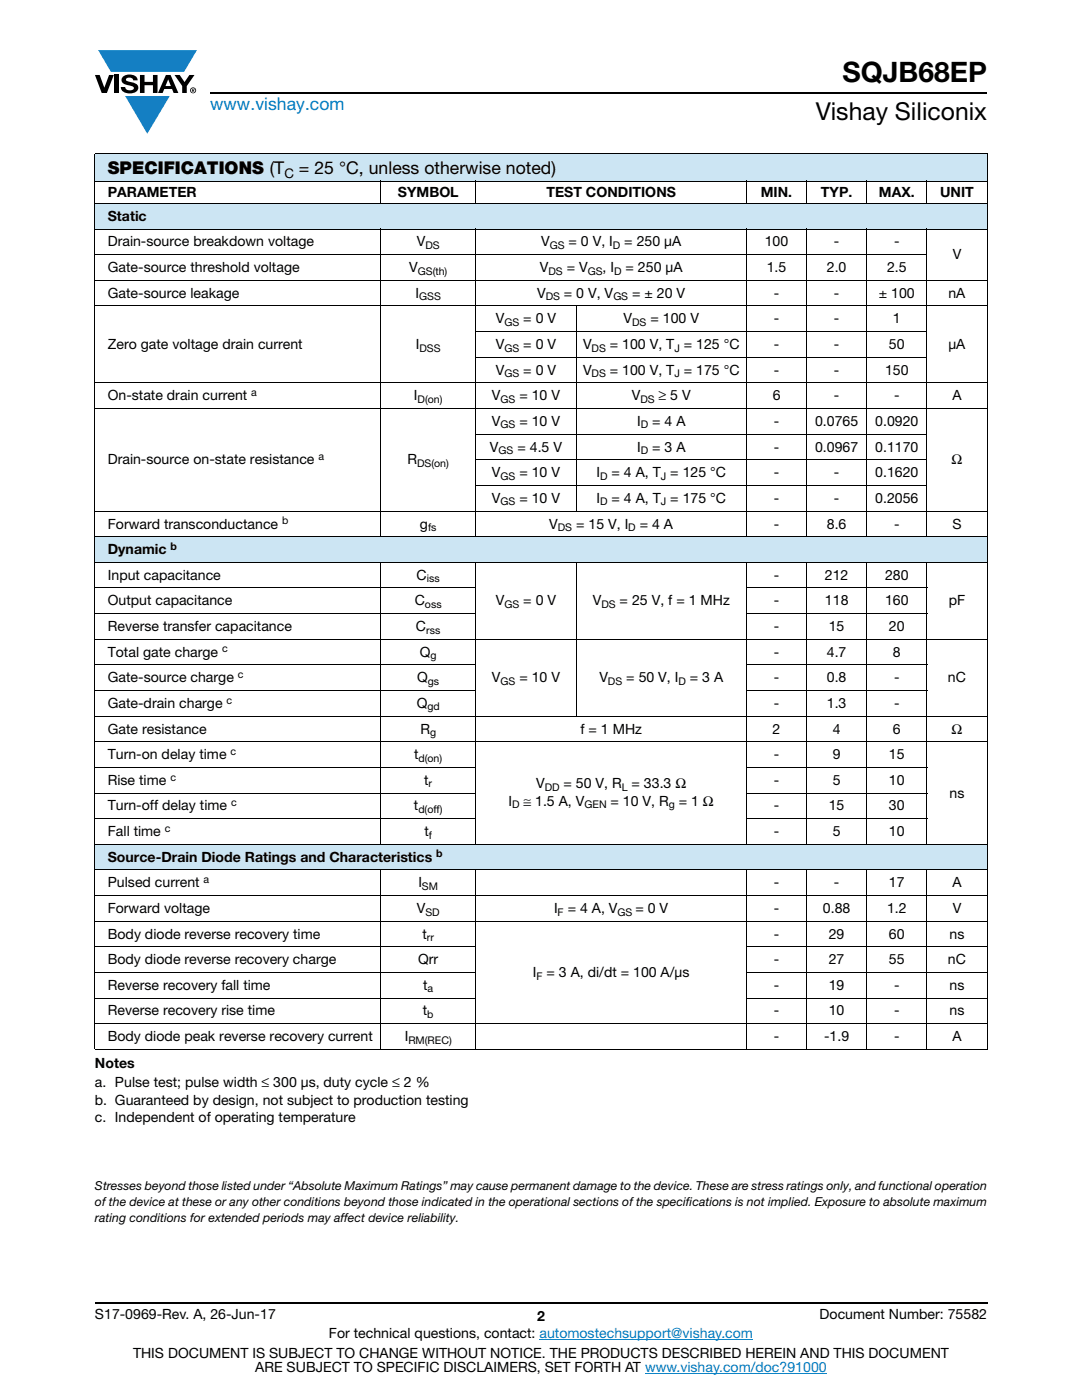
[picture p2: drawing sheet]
<svg xmlns="http://www.w3.org/2000/svg" width="216mm" height="279mm" viewBox="0 0 216 279" stroke-linecap="round" stroke-linejoin="round" font-family="sans-serif">
<defs><g id="words">
<text font-size="5.6" x="168.1" y="16.4">SQJB68EP</text>
<text font-size="4.9" x="162.8" y="24">Vishay Siliconix</text>
<text font-size="3.5" fill="#007ec4" x="42" y="21.9">www.vishay.com</text>
<g font-size="3.5">
<text x="21.5" y="34.8">SPECIFICATIONS (T</text>
<text x="59.6" y="34.8">= 25 °C, unless otherwise noted)</text>
</g>
<g font-size="2.8">
<text x="21.5" y="39.3">PARAMETER</text>
<text x="79.4" y="39.3">SYMBOL</text>
<text x="109" y="39.3">TEST CONDITIONS</text>
<text x="151.8" y="39.3">MIN.</text>
<text x="163.8" y="39.3">TYP.</text>
<text x="175.4" y="39.3">MAX.</text>
<text x="187.6" y="39.3">UNIT</text>
<text x="21.5" y="44.1">Static</text>
<text x="21.5" y="49.2">Drain-source breakdown voltage</text>
<text x="83.2" y="49.2">V</text>
<text x="108" y="49.2">V</text>
<text x="113.5" y="49.2">= 0 V, I</text>
<text x="124.6" y="49.2">= 250 μA</text>
<text x="152.6" y="49.2">100</text>
<text x="166.4" y="49.2">-</text>
<text x="178.4" y="49.2">-</text>
<text x="190.1" y="51.8">V</text>
<text x="21.5" y="54.3">Gate-source threshold voltage</text>
<text x="21.5" y="59.4">Gate-source leakage</text>
<text x="81.6" y="54.3">V</text>
<text x="82.9" y="59.4">I</text>
<text x="107.2" y="59.4">V</text>
<text x="107.7" y="54.3">V</text>
<text x="112.5" y="59.4">= 0 V, V</text>
<text x="113.1" y="54.3">= V</text>
<text x="120.2" y="54.3">, I</text>
<text x="124.8" y="54.3">= 250 μA</text>
<text x="126.1" y="59.4">= ± 20 V</text>
<text x="153" y="54.3">1.5</text>
<text x="154.4" y="59.4">-</text>
<text x="165" y="54.3">2.0</text>
<text x="166.4" y="59.4">-</text>
<text x="175.4" y="59.4">± 100</text>
<text x="177" y="54.3">2.5</text>
<text x="189.3" y="59.4">nA</text>
<text x="98.9" y="64.5">V</text>
<text x="104.4" y="64.5">= 0 V</text>
<text x="124.4" y="64.5">V</text>
<text x="129.8" y="64.5">= 100 V</text>
<text x="154.4" y="64.5">-</text>
<text x="166.4" y="64.5">-</text>
<text x="178.2" y="64.5">1</text>
<text x="21.5" y="69.7">Zero gate voltage drain current</text>
<text x="83" y="69.7">I</text>
<text x="98.9" y="69.7">V</text>
<text x="104.4" y="69.7">= 0 V</text>
<text x="116.3" y="69.7">V</text>
<text x="121.7" y="69.7">= 100 V, T = 125 °C</text>
<text x="154.4" y="69.7">-</text>
<text x="166.4" y="69.7">-</text>
<text x="177.4" y="69.7">50</text>
<text x="189.2" y="69.7">μA</text>
<text x="98.9" y="74.8">V</text>
<text x="104.4" y="74.8">= 0 V</text>
<text x="116.3" y="74.8">V</text>
<text x="121.7" y="74.8">= 100 V, T = 175 °C</text>
<text x="154.4" y="74.8">-</text>
<text x="166.4" y="74.8">-</text>
<text x="176.6" y="74.8">150</text>
<text x="21.5" y="79.9">On-state drain current</text>
<text x="82.6" y="79.9">I</text>
<text x="98.1" y="79.9">V</text>
<text x="103.6" y="79.9">= 10 V</text>
<text x="126.1" y="79.9">V</text>
<text x="131.4" y="79.9">≥ 5 V</text>
<text x="154.2" y="79.9">6</text>
<text x="166.4" y="79.9">-</text>
<text x="178.4" y="79.9">-</text>
<text x="190" y="79.9">A</text>
<text x="98.1" y="85">V</text>
<text x="103.6" y="85">= 10 V</text>
<text x="127.1" y="85">I</text>
<text x="130.1" y="85">= 4 A</text>
<text x="154.4" y="85">-</text>
<text x="162.6" y="85">0.0765</text>
<text x="174.6" y="85">0.0920</text>
<text x="21.5" y="92.7">Drain-source on-state resistance</text>
<text x="81.3" y="92.7">R</text>
<text x="97.7" y="90.1">V</text>
<text x="98.1" y="95.2">V</text>
<text x="103.2" y="90.1">= 4.5 V</text>
<text x="103.6" y="95.2">= 10 V</text>
<text x="119" y="95.2">I</text>
<text x="122" y="95.2">= 4 A, T = 125 °C</text>
<text x="127.1" y="90.1">I</text>
<text x="130.1" y="90.1">= 3 A</text>
<text x="154.4" y="90.1">-</text>
<text x="154.4" y="95.2">-</text>
<text x="162.6" y="90.1">0.0967</text>
<text x="166.4" y="95.2">-</text>
<text x="174.6" y="95.2">0.1620</text>
<text x="174.6" y="90.1">0.1170</text>
<text x="189.9" y="92.7">Ω</text>
<text x="98.2" y="100.4">V</text>
<text x="103.6" y="100.4">= 10 V</text>
<text x="119" y="100.4">I</text>
<text x="122" y="100.4">= 4 A, T = 175 °C</text>
<text x="154.4" y="100.4">-</text>
<text x="166.4" y="100.4">-</text>
<text x="174.6" y="100.4">0.2056</text>
<text x="21.5" y="105.5">Forward transconductance</text>
<text x="83.8" y="105.5">g</text>
<text x="109.6" y="105.5">V</text>
<text x="115" y="105.5">= 15 V, I</text>
<text x="127.7" y="105.5">= 4 A</text>
<text x="154.4" y="105.5">-</text>
<text x="165" y="105.5">8.6</text>
<text x="178.4" y="105.5">-</text>
<text x="190" y="105.5">S</text>
<text x="21.5" y="110.6">Dynamic</text>
<text x="21.5" y="115.7">Input capacitance</text>
<text x="83.1" y="115.7">C</text>
<text x="154.4" y="115.7">-</text>
<text x="164.6" y="115.7">212</text>
<text x="176.6" y="115.7">280</text>
<text x="21.5" y="120.8">Output capacitance</text>
<text x="21.5" y="125.9">Reverse transfer capacitance</text>
<text x="82.8" y="120.8">C</text>
<text x="83" y="125.9">C</text>
<text x="98.9" y="120.8">V</text>
<text x="104.4" y="120.8">= 0 V</text>
<text x="118.3" y="120.8">V</text>
<text x="123.6" y="120.8">= 25 V, f = 1 MHz</text>
<text x="154.4" y="120.8">-</text>
<text x="154.4" y="125.9">-</text>
<text x="164.6" y="120.8">118</text>
<text x="165.4" y="125.9">15</text>
<text x="176.6" y="120.8">160</text>
<text x="177.4" y="125.9">20</text>
<text x="189.3" y="120.8">pF</text>
<text x="21.5" y="131">Total gate charge</text>
<text x="83.8" y="131">Q</text>
<text x="154.4" y="131">-</text>
<text x="165" y="131">4.7</text>
<text x="178.2" y="131">8</text>
<text x="21.5" y="136.2">Gate-source charge</text>
<text x="83.2" y="136.2">Q</text>
<text x="98.1" y="136.2">V</text>
<text x="103.6" y="136.2">= 10 V</text>
<text x="119.6" y="136.2">V</text>
<text x="125" y="136.2">= 50 V, I</text>
<text x="137.6" y="136.2">= 3 A</text>
<text x="154.4" y="136.2">-</text>
<text x="165" y="136.2">0.8</text>
<text x="178.4" y="136.2">-</text>
<text x="189.1" y="136.2">nC</text>
<text x="21.5" y="141.3">Gate-drain charge</text>
<text x="83.1" y="141.3">Q</text>
<text x="154.4" y="141.3">-</text>
<text x="165" y="141.3">1.3</text>
<text x="178.4" y="141.3">-</text>
<text x="21.5" y="146.4">Gate resistance</text>
<text x="83.9" y="146.4">R</text>
<text x="115.8" y="146.4">f = 1 MHz</text>
<text x="154.2" y="146.4">2</text>
<text x="166.2" y="146.4">4</text>
<text x="178.2" y="146.4">6</text>
<text x="189.9" y="146.4">Ω</text>
<text x="21.5" y="151.5">Turn-on delay time</text>
<text x="82.6" y="151.5">t</text>
<text x="154.4" y="151.5">-</text>
<text x="166.2" y="151.5">9</text>
<text x="177.4" y="151.5">15</text>
<text x="21.5" y="161.7">Turn-off delay time</text>
<text x="21.5" y="156.6">Rise time</text>
<text x="82.6" y="161.7">t</text>
<text x="84.6" y="156.6">t</text>
<text x="101.5" y="160.8">I</text>
<text x="104.5" y="160.8">≅ 1.5 A, V</text>
<text x="107" y="157.3">V</text>
<text x="112.4" y="157.3">= 50 V, R = 33.3 Ω</text>
<text x="121.8" y="160.8">= 10 V, R</text>
<text x="135.4" y="160.8">= 1 Ω</text>
<text x="154.4" y="156.6">-</text>
<text x="154.4" y="161.7">-</text>
<text x="165.4" y="161.7">15</text>
<text x="166.2" y="156.6">5</text>
<text x="177.4" y="156.6">10</text>
<text x="177.4" y="161.7">30</text>
<text x="189.5" y="159.2">ns</text>
<text x="21.5" y="166.9">Fall time</text>
<text x="84.7" y="166.9">t</text>
<text x="154.4" y="166.9">-</text>
<text x="166.2" y="166.9">5</text>
<text x="177.4" y="166.9">10</text>
<text x="21.5" y="172">Source-Drain Diode Ratings and Characteristics</text>
<text x="21.5" y="177.1">Pulsed current</text>
<text x="83.5" y="177.1">I</text>
<text x="154.4" y="177.1">-</text>
<text x="166.4" y="177.1">-</text>
<text x="177.4" y="177.1">17</text>
<text x="190" y="177.1">A</text>
<text x="21.5" y="182.2">Forward voltage</text>
<text x="83.2" y="182.2">V</text>
<text x="110.6" y="182.2">I</text>
<text x="113.3" y="182.2">= 4 A, V</text>
<text x="126.8" y="182.2">= 0 V</text>
<text x="154.4" y="182.2">-</text>
<text x="164.2" y="182.2">0.88</text>
<text x="177" y="182.2">1.2</text>
<text x="190.1" y="182.2">V</text>
<text x="21.5" y="187.3">Body diode reverse recovery time</text>
<text x="84.3" y="187.3">t</text>
<text x="154.4" y="187.3">-</text>
<text x="165.4" y="187.3">29</text>
<text x="177.4" y="187.3">60</text>
<text x="189.5" y="187.3">ns</text>
<text x="21.5" y="192.4">Body diode reverse recovery charge</text>
<text x="21.5" y="197.5">Reverse recovery fall time</text>
<text x="83.4" y="192.4">Qrr</text>
<text x="84.4" y="197.5">t</text>
<text x="106.3" y="195">I</text>
<text x="109.1" y="195">= 3 A, di/dt = 100 A/μs</text>
<text x="154.4" y="192.4">-</text>
<text x="154.4" y="197.5">-</text>
<text x="165.4" y="192.4">27</text>
<text x="165.4" y="197.5">19</text>
<text x="177.4" y="192.4">55</text>
<text x="178.4" y="197.5">-</text>
<text x="189.1" y="192.4">nC</text>
<text x="189.5" y="197.5">ns</text>
<text x="21.5" y="202.6">Reverse recovery rise time</text>
<text x="84.4" y="202.6">t</text>
<text x="154.4" y="202.6">-</text>
<text x="165.4" y="202.6">10</text>
<text x="178.4" y="202.6">-</text>
<text x="189.5" y="202.6">ns</text>
<text x="21.5" y="207.8">Body diode peak reverse recovery current</text>
<text x="80.8" y="207.8">I</text>
<text x="154.4" y="207.8">-</text>
<text x="164.4" y="207.8">-1.9</text>
<text x="178.4" y="207.8">-</text>
<text x="190" y="207.8">A</text>
<text x="18.9" y="213.1">Notes</text>
<text x="18.9" y="217">a. Pulse test; pulse width ≤ 300 μs, duty cycle ≤ 2 %</text>
<text x="18.9" y="220.5">b. Guaranteed by design, not subject to production testing</text>
<text x="18.9" y="224">c. Independent of operating temperature</text>
<text x="18.9" y="263.3">S17-0969-Rev. A, 26-Jun-17</text>
<text x="107.2" y="263.6">2</text>
<text x="163.6" y="263.3">Document Number: 75582</text>
<text x="65.6" y="267.1">For technical questions, contact: automostechsupport@vishay.com</text>
<text x="26.5" y="271">THIS DOCUMENT IS SUBJECT TO CHANGE WITHOUT NOTICE. THE PRODUCTS DESCRIBED HEREIN AND THIS DOCUMENT</text>
<text x="50.9" y="273.8">ARE SUBJECT TO SPECIFIC DISCLAIMERS, SET FORTH AT www.vishay.com/doc?91000</text>
</g>
<text font-size="2.6" x="56.8" y="35.5">C</text>
<g font-size="2.5">
<text x="18.9" y="237.5">Stresses beyond those listed under “Absolute Maximum Ratings” may cause permanent damage to the device. These are stress ratings only, and functional operation</text>
<text x="18.9" y="240.7">of the device at these or any other conditions beyond those indicated in the operational sections of the specifications is not implied. Exposure to absolute maximum</text>
<text x="18.9" y="243.9">rating conditions for extended periods may affect device reliability.</text>
</g>
<g font-size="2.1">
<text x="84.9" y="49.7">DS</text>
<text x="109.7" y="49.7">GS</text>
<text x="122.3" y="49.7">D</text>
<text x="83.4" y="54.8">GS(th)</text>
<text x="83.7" y="59.9">GSS</text>
<text x="108.9" y="59.9">DS</text>
<text x="109.4" y="54.8">DS</text>
<text x="117.3" y="54.8">GS</text>
<text x="122.4" y="59.9">GS</text>
<text x="122.6" y="54.8">D</text>
<text x="100.6" y="65">GS</text>
<text x="126.2" y="65">DS</text>
<text x="83.7" y="70.2">DSS</text>
<text x="100.6" y="70.2">GS</text>
<text x="118" y="70.2">DS</text>
<text x="134.6" y="70.2">J</text>
<text x="100.6" y="75.3">GS</text>
<text x="118" y="75.3">DS</text>
<text x="134.6" y="75.3">J</text>
<text x="50.1" y="79">a</text>
<text x="83.3" y="80.4">D(on)</text>
<text x="99.9" y="80.4">GS</text>
<text x="127.8" y="80.4">DS</text>
<text x="99.9" y="85.5">GS</text>
<text x="127.8" y="85.5">D</text>
<text x="63.6" y="91.8">a</text>
<text x="83.2" y="93.2">DS(on)</text>
<text x="99.5" y="90.6">GS</text>
<text x="99.9" y="95.7">GS</text>
<text x="119.8" y="95.7">D</text>
<text x="127.8" y="90.6">D</text>
<text x="131.9" y="95.7">J</text>
<text x="99.9" y="100.9">GS</text>
<text x="119.8" y="100.9">D</text>
<text x="131.9" y="100.9">J</text>
<text x="56.3" y="104.6">b</text>
<text x="85.4" y="106">fs</text>
<text x="111.3" y="106">DS</text>
<text x="125.4" y="106">D</text>
<text x="34" y="109.7">b</text>
<text x="85.2" y="116.2">iss</text>
<text x="84.8" y="121.3">oss</text>
<text x="100.6" y="121.3">GS</text>
<text x="120" y="121.3">DS</text>
<text x="44.3" y="130.2">c</text>
<text x="85" y="126.4">rss</text>
<text x="85.9" y="131.6">g</text>
<text x="47.5" y="135.3">c</text>
<text x="85.4" y="136.7">gs</text>
<text x="99.9" y="136.7">GS</text>
<text x="121.3" y="136.7">DS</text>
<text x="135.4" y="136.7">D</text>
<text x="45.2" y="140.4">c</text>
<text x="85.3" y="141.8">gd</text>
<text x="85.8" y="146.9">g</text>
<text x="34" y="155.8">c</text>
<text x="46" y="150.7">c</text>
<text x="83.5" y="152">d(on)</text>
<text x="46.1" y="160.9">c</text>
<text x="85.5" y="157.1">r</text>
<text x="102.2" y="161.3">D</text>
<text x="108.7" y="157.8">DD</text>
<text x="116.6" y="161.3">GEN</text>
<text x="124.1" y="157.8">L</text>
<text x="133.5" y="161.3">g</text>
<text x="32.9" y="166">c</text>
<text x="83.5" y="162.2">d(off)</text>
<text x="85.6" y="167.4">f</text>
<text x="87.1" y="171.1">b</text>
<text x="40.6" y="176.2">a</text>
<text x="84.2" y="177.6">SM</text>
<text x="84.9" y="182.7">SD</text>
<text x="111.3" y="182.7">F</text>
<text x="123.2" y="182.7">GS</text>
<text x="85.2" y="187.8">rr</text>
<text x="107.1" y="195.5">F</text>
<text x="85.3" y="203.2">b</text>
<text x="85.3" y="198.1">a</text>
<text x="81.5" y="208.3">RM(REC)</text>
</g>
</g></defs>
<g fill="#147fc3">
<path d="M19.6 10h19.7l-2.6 4.3h-1.1h-13.5z"/>
<path d="M25 19.2h8.9l-4.5 7.5z"/>
</g>
<g fill="#000">
<path d="M18.9 15h1l.9 2.5 1-2.5h.9l-1.4 3.6h-1zM22.9 15h.9v3.6h-.9zM24.6 15.3a2.1 2.1 0 0 1 2.8 .3l.1 .4h-.9a.79 .79 0 0 0-.7-.5 .79 .79 0 0 0-.8 .4l.3 .3 1 .2a1.08 1.08 0 0 1 1.2 1 1.08 1.08 0 0 1-1.1 1.2 1.73 1.73 0 0 1-2.4-1.2h.9a.96 .96 0 0 0 .8 .6 .96 .96 0 0 0 .9-.4 1.31 1.31 0 0 0-1.2-.6 1.03 1.03 0 0 1-1.1-.6 1.03 1.03 0 0 1 .2-1.1zM27.9 15h.9v1.3h1.7v-1.3h.9v3.6h-.9v-1.6h-1.7v1.6h-.9zM34.8 15h1.1l.9 1.4 1-1.4h1l-1.5 2.2v1.4h-.9v-1.4z"/>
<path d="M33.6 15.9l.5 1.3h-1.1zM33.1 15l-1.6 3.6h1l.3-.8h1.5l.3 .8h1l-1.6-3.6z"/>
<path d="M38.4 17.8h.2v.2h-.2zM38.3 17.7v.7h.1v-.3l.4 .3-.2-.3 .2-.2-.1-.2z"/>
<path d="M38.1 18a.46 .46 0 0 1 .9 0 .46 .46 0 0 1-.9 0zM37.9 18a.6 .6 0 0 0 1.2 0 .6 .6 0 0 0-1.2 0z"/>
</g>
<path d="M42 18.6h155M18.9 260h178.1" fill="none" stroke="#000" stroke-width=".36"/>
<path d="M107.7 267.3h42.6M128.7 274h36.3" fill="none" stroke="#007ec4" stroke-width=".2"/>
<g fill="#cce5f3">
<path d="M18.9 30.7h178.1v5.5h-178.1z"/>
<path d="M18.9 40.6h178.1v5.1h-178.1z"/>
<path d="M18.9 107.1h178.1v5.1h-178.1z"/>
<path d="M18.9 168.5h178.1v5.1h-178.1z"/>
</g>
<g fill="none" stroke="#000" stroke-width=".2">
<path d="M18.9 30.7h178.1M18.9 36.2h178.1M18.9 30.8v178.5M75.9 36.1v4.6M95 36.1v4.6M148.9 36.1v4.6M161 36.1v4.6M173 36.1v4.6M185 36.1v4.6M197 30.8v178.5M18.9 40.6h178.1M18.9 45.7h178.1"/>
<path d="M18.9 50.8h166.1M18.9 56h178.1M75.9 45.6v61.6M95 45.6v61.6M148.9 45.6v61.6M161 45.6v61.6M173 45.6v61.6M185 45.6v61.6M18.9 61.1h178.1M18.9 76.4h178.1M94.9 66.2h90.1M94.9 71.3h90.1"/>
<path d="M115 61v41.1M18.9 81.5h178.1M94.9 86.7h90.1M94.9 91.8h90.1M94.9 96.9h90.1M18.9 102h178.1M18.9 107.1h178.1M18.9 112.2h178.1M18.9 117.3h76.1M75.9 112.1v56.5M95 112.1v56.5M115 112.1v30.9"/>
<path d="M148.9 117.3h36.1M148.9 112.1v56.5M161 112.1v56.5M173 112.1v56.5M185 112.1v56.5M18.9 122.4h76.1M18.9 127.6h178.1M18.9 132.7h76.1M18.9 137.8h76.1M148.9 122.4h36.1M148.9 132.7h36.1M148.9 137.8h36.1"/>
<path d="M18.9 142.9h178.1M18.9 148h178.1M18.9 153.2h76.1M18.9 158.3h76.1M148.9 153.2h36.1M148.9 158.3h36.1M18.9 163.4h76.1M18.9 168.5h178.1M18.9 173.6h178.1M18.9 178.7h178.1M75.9 173.5v36M95 173.5v36"/>
<path d="M148.9 163.4h36.1M148.9 173.5v36M161 173.5v36M173 173.5v36M185 173.5v36M18.9 183.9h178.1M18.9 189h76.1M18.9 194.1h76.1M18.9 199.2h76.1M148.9 189h48.1M148.9 194.1h48.1M148.9 199.2h48.1"/>
<path d="M18.9 204.3h178.1M18.9 209.4h178.1"/>
</g>
<use href="#words"/>
</svg>
